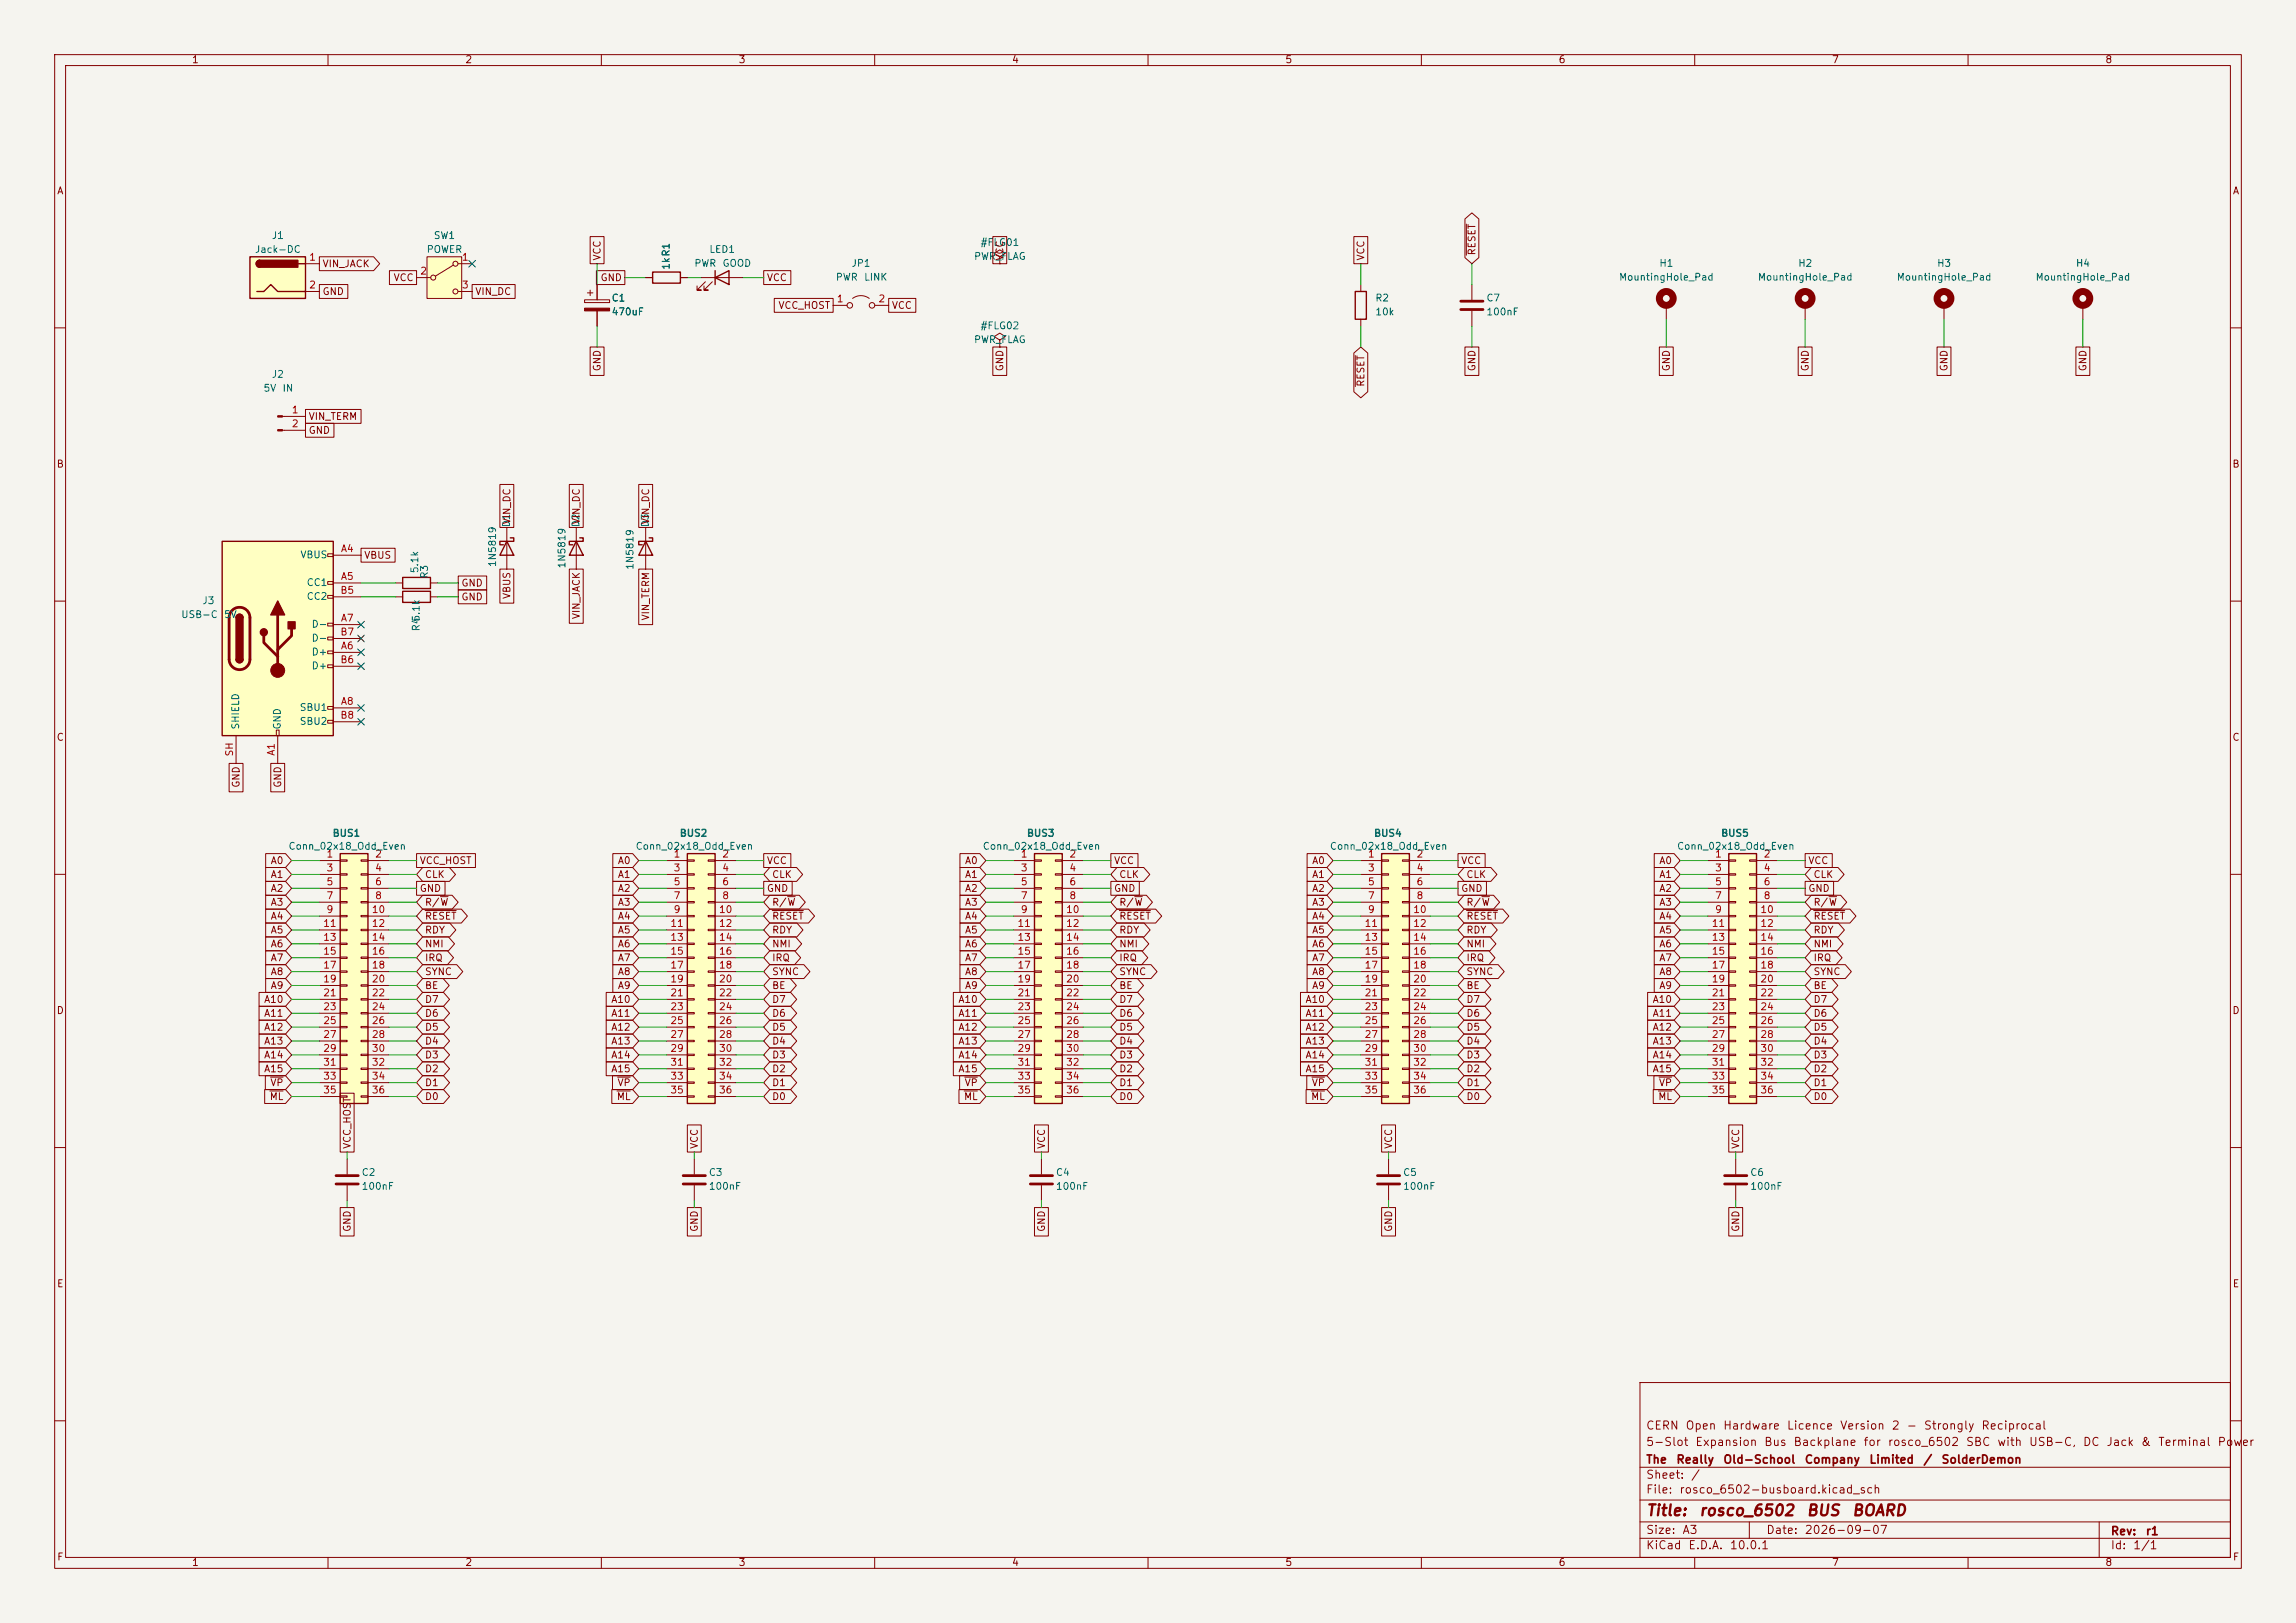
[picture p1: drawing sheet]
<svg xmlns="http://www.w3.org/2000/svg" width="420mm" height="297mm" viewBox="0 0 420 297" stroke-linecap="round" stroke-linejoin="round" font-family="sans-serif">
<defs><g id="words">
<g font-size="2" fill="#840000">
<text x="301" y="277.9">Title:</text>
<text x="310.6" y="277.9">rosco_6502</text>
<text x="330.3" y="277.9">BUS</text>
<text x="338.6" y="277.9">BOARD</text>
</g>
<g font-size="1.5" fill="#840000">
<text x="301" y="262">CERN</text>
<text x="308.2" y="262">Open</text>
<text x="315.1" y="262">Hardware</text>
<text x="326.7" y="262">Licence</text>
<text x="336.5" y="262">Version</text>
<text x="345.9" y="262">2</text>
<text x="348.6" y="262">-</text>
<text x="351.8" y="262">Strongly</text>
<text x="362.3" y="262">Reciprocal</text>
<text x="301" y="268.2">The</text>
<text x="301" y="265">5-Slot</text>
<text x="306.5" y="268.2">Really</text>
<text x="310" y="265">Expansion</text>
<text x="315.1" y="268.2">Old-School</text>
<text x="322.6" y="265">Bus</text>
<text x="328" y="265">Backplane</text>
<text x="330" y="268.2">Company</text>
<text x="340.8" y="265">for</text>
<text x="341.8" y="268.2">Limited</text>
<text x="345.2" y="265">rosco_6502</text>
<text x="351.7" y="268.2">/</text>
<text x="355" y="268.2">SolderDemon</text>
<text x="359.5" y="265">SBC</text>
<text x="365.2" y="265">with</text>
<text x="371" y="265">USB-C,</text>
<text x="380.9" y="265">DC</text>
<text x="385.2" y="265">Jack</text>
<text x="391.5" y="265">&amp;</text>
<text x="394.7" y="265">Terminal</text>
<text x="405.5" y="265">Power</text>
<text x="301" y="273.7">File:</text>
<text x="301" y="271">Sheet:</text>
<text x="307.1" y="273.7">rosco_6502-busboard.kicad_sch</text>
<text x="309.2" y="271">/</text>
<text x="301" y="281.1">Size:</text>
<text x="307.6" y="281.1">A3</text>
<text x="323" y="281.1">Date:</text>
<text x="330" y="281.1">2026-09-07</text>
<text x="386" y="281.3">Rev:</text>
<text x="392.4" y="281.3">r1</text>
<text x="301" y="283.9">KiCad</text>
<text x="308.7" y="283.9">E.D.A.</text>
<text x="316.3" y="283.9">10.0.1</text>
<text x="386" y="283.9">Id:</text>
<text x="390.1" y="283.9">1/1</text>
</g>
<g font-size="1.3" fill="#840000">
<text x="35" y="11.9">1</text>
<text x="85" y="11.9">2</text>
<text x="135" y="11.9">3</text>
<text x="185" y="11.9">4</text>
<text x="235" y="11.9">5</text>
<text x="285" y="11.9">6</text>
<text x="335" y="11.9">7</text>
<text x="385" y="11.9">8</text>
<text x="10.3" y="35.9">A</text>
<text x="408.3" y="35.9">A</text>
<text x="110.2" y="47.8" transform="rotate(-90 110.2 47.8)">VCC</text>
<text x="183.8" y="47.8" transform="rotate(-90 183.8 47.8)">VCC</text>
<text x="249.9" y="47.8" transform="rotate(-90 249.9 47.8)">VCC</text>
<text x="270.2" y="46.8" transform="rotate(-90 270.2 46.8)">RESET</text>
<text x="58.9" y="49.2">VIN_JACK</text>
<text x="71.9" y="51.8">VCC</text>
<text x="109.7" y="51.8">GND</text>
<text x="140.2" y="51.8">VCC</text>
<text x="58.9" y="54.3">GND</text>
<text x="86.8" y="54.3">VIN_DC</text>
<text x="142.3" y="56.8">VCC_HOST</text>
<text x="163" y="56.8">VCC</text>
<text x="110.2" y="68.1" transform="rotate(-90 110.2 68.1)">GND</text>
<text x="183.8" y="68.1" transform="rotate(-90 183.8 68.1)">GND</text>
<text x="249.9" y="70.9" transform="rotate(-90 249.9 70.9)">RESET</text>
<text x="270.2" y="68.1" transform="rotate(-90 270.2 68.1)">GND</text>
<text x="305.8" y="68.1" transform="rotate(-90 305.8 68.1)">GND</text>
<text x="331.2" y="68.1" transform="rotate(-90 331.2 68.1)">GND</text>
<text x="356.6" y="68.1" transform="rotate(-90 356.6 68.1)">GND</text>
<text x="382" y="68.1" transform="rotate(-90 382 68.1)">GND</text>
<text x="56.4" y="77.2">VIN_TERM</text>
<text x="56.4" y="79.7">GND</text>
<text x="10.3" y="85.9">B</text>
<text x="408.2" y="85.9">B</text>
<text x="93.7" y="96" transform="rotate(-90 93.7 96)">VIN_DC</text>
<text x="106.4" y="96" transform="rotate(-90 106.4 96)">VIN_DC</text>
<text x="119.1" y="96" transform="rotate(-90 119.1 96)">VIN_DC</text>
<text x="66.5" y="102.6">VBUS</text>
<text x="84.3" y="107.6">GND</text>
<text x="84.3" y="110.2">GND</text>
<text x="93.7" y="109.7" transform="rotate(-90 93.7 109.7)">VBUS</text>
<text x="106.4" y="113.4" transform="rotate(-90 106.4 113.4)">VIN_JACK</text>
<text x="119.1" y="113.6" transform="rotate(-90 119.1 113.6)">VIN_TERM</text>
<text x="10.3" y="135.9">C</text>
<text x="408.2" y="135.9">C</text>
<text x="44.1" y="144.3" transform="rotate(-90 44.1 144.3)">GND</text>
<text x="51.8" y="144.3" transform="rotate(-90 51.8 144.3)">GND</text>
<text x="49.4" y="158.4">A0</text>
<text x="49.4" y="161">A1</text>
<text x="76.7" y="158.4">VCC_HOST</text>
<text x="77.6" y="161">CLK</text>
<text x="112.9" y="158.4">A0</text>
<text x="112.9" y="161">A1</text>
<text x="140.2" y="158.4">VCC</text>
<text x="141.1" y="161">CLK</text>
<text x="176.4" y="158.4">A0</text>
<text x="176.4" y="161">A1</text>
<text x="203.7" y="158.4">VCC</text>
<text x="204.6" y="161">CLK</text>
<text x="239.9" y="158.4">A0</text>
<text x="239.9" y="161">A1</text>
<text x="267.2" y="158.4">VCC</text>
<text x="268.1" y="161">CLK</text>
<text x="303.4" y="158.4">A0</text>
<text x="303.4" y="161">A1</text>
<text x="330.7" y="158.4">VCC</text>
<text x="331.6" y="161">CLK</text>
<text x="49.4" y="163.5">A2</text>
<text x="49.4" y="166.1">A3</text>
<text x="76.7" y="163.5">GND</text>
<text x="77.6" y="166.1">R/W</text>
<text x="112.9" y="166.1">A3</text>
<text x="112.9" y="163.5">A2</text>
<text x="140.2" y="163.5">GND</text>
<text x="141.1" y="166.1">R/W</text>
<text x="176.4" y="166.1">A3</text>
<text x="176.4" y="163.5">A2</text>
<text x="203.7" y="163.5">GND</text>
<text x="204.6" y="166.1">R/W</text>
<text x="239.9" y="166.1">A3</text>
<text x="239.9" y="163.5">A2</text>
<text x="267.2" y="163.5">GND</text>
<text x="268.1" y="166.1">R/W</text>
<text x="303.4" y="166.1">A3</text>
<text x="303.4" y="163.5">A2</text>
<text x="330.7" y="163.5">GND</text>
<text x="331.6" y="166.1">R/W</text>
<text x="49.4" y="173.7">A6</text>
<text x="49.4" y="171.1">A5</text>
<text x="49.4" y="168.6">A4</text>
<text x="77.6" y="173.7">NMI</text>
<text x="77.6" y="171.1">RDY</text>
<text x="77.6" y="168.6">RESET</text>
<text x="112.9" y="168.6">A4</text>
<text x="112.9" y="171.1">A5</text>
<text x="112.9" y="173.7">A6</text>
<text x="141.1" y="173.7">NMI</text>
<text x="141.1" y="171.1">RDY</text>
<text x="141.1" y="168.6">RESET</text>
<text x="176.4" y="173.7">A6</text>
<text x="176.4" y="171.1">A5</text>
<text x="176.4" y="168.6">A4</text>
<text x="204.6" y="173.7">NMI</text>
<text x="204.6" y="168.6">RESET</text>
<text x="204.6" y="171.1">RDY</text>
<text x="239.9" y="171.1">A5</text>
<text x="239.9" y="168.6">A4</text>
<text x="239.9" y="173.7">A6</text>
<text x="268.1" y="171.1">RDY</text>
<text x="268.1" y="168.6">RESET</text>
<text x="268.1" y="173.7">NMI</text>
<text x="303.4" y="173.7">A6</text>
<text x="303.4" y="171.1">A5</text>
<text x="303.4" y="168.6">A4</text>
<text x="331.6" y="171.1">RDY</text>
<text x="331.6" y="168.6">RESET</text>
<text x="331.6" y="173.7">NMI</text>
<text x="49.4" y="178.8">A8</text>
<text x="49.4" y="176.2">A7</text>
<text x="77.6" y="176.2">IRQ</text>
<text x="77.6" y="178.8">SYNC</text>
<text x="112.9" y="178.8">A8</text>
<text x="112.9" y="176.2">A7</text>
<text x="141.1" y="178.8">SYNC</text>
<text x="141.1" y="176.2">IRQ</text>
<text x="176.4" y="176.2">A7</text>
<text x="176.4" y="178.8">A8</text>
<text x="204.6" y="176.2">IRQ</text>
<text x="204.6" y="178.8">SYNC</text>
<text x="239.9" y="178.8">A8</text>
<text x="239.9" y="176.2">A7</text>
<text x="268.1" y="178.8">SYNC</text>
<text x="268.1" y="176.2">IRQ</text>
<text x="303.4" y="178.8">A8</text>
<text x="303.4" y="176.2">A7</text>
<text x="331.6" y="178.8">SYNC</text>
<text x="331.6" y="176.2">IRQ</text>
<text x="10.3" y="185.9">D</text>
<text x="48.2" y="183.8">A10</text>
<text x="49.4" y="181.3">A9</text>
<text x="77.6" y="183.8">D7</text>
<text x="77.6" y="181.3">BE</text>
<text x="111.7" y="183.8">A10</text>
<text x="112.9" y="181.3">A9</text>
<text x="141.1" y="181.3">BE</text>
<text x="141.1" y="183.8">D7</text>
<text x="175.2" y="183.8">A10</text>
<text x="176.4" y="181.3">A9</text>
<text x="204.6" y="183.8">D7</text>
<text x="204.6" y="181.3">BE</text>
<text x="238.7" y="183.8">A10</text>
<text x="239.9" y="181.3">A9</text>
<text x="268.1" y="181.3">BE</text>
<text x="268.1" y="183.8">D7</text>
<text x="302.2" y="183.8">A10</text>
<text x="303.4" y="181.3">A9</text>
<text x="331.6" y="183.8">D7</text>
<text x="331.6" y="181.3">BE</text>
<text x="408.2" y="185.9">D</text>
<text x="48.2" y="188.9">A12</text>
<text x="48.2" y="191.5">A13</text>
<text x="48.2" y="186.4">A11</text>
<text x="77.6" y="186.4">D6</text>
<text x="77.6" y="191.5">D4</text>
<text x="77.6" y="188.9">D5</text>
<text x="111.7" y="186.4">A11</text>
<text x="111.7" y="188.9">A12</text>
<text x="111.7" y="191.5">A13</text>
<text x="141.1" y="186.4">D6</text>
<text x="141.1" y="188.9">D5</text>
<text x="141.1" y="191.5">D4</text>
<text x="175.2" y="191.5">A13</text>
<text x="175.2" y="188.9">A12</text>
<text x="175.2" y="186.4">A11</text>
<text x="204.6" y="191.5">D4</text>
<text x="204.6" y="186.4">D6</text>
<text x="204.6" y="188.9">D5</text>
<text x="238.7" y="186.4">A11</text>
<text x="238.7" y="188.9">A12</text>
<text x="238.7" y="191.5">A13</text>
<text x="268.1" y="191.5">D4</text>
<text x="268.1" y="188.9">D5</text>
<text x="268.1" y="186.4">D6</text>
<text x="302.2" y="188.9">A12</text>
<text x="302.2" y="191.5">A13</text>
<text x="302.2" y="186.4">A11</text>
<text x="331.6" y="188.9">D5</text>
<text x="331.6" y="191.5">D4</text>
<text x="331.6" y="186.4">D6</text>
<text x="48.2" y="196.5">A15</text>
<text x="48.2" y="194">A14</text>
<text x="77.6" y="196.5">D2</text>
<text x="77.6" y="194">D3</text>
<text x="111.7" y="194">A14</text>
<text x="111.7" y="196.5">A15</text>
<text x="141.1" y="194">D3</text>
<text x="141.1" y="196.5">D2</text>
<text x="175.2" y="194">A14</text>
<text x="175.2" y="196.5">A15</text>
<text x="204.6" y="196.5">D2</text>
<text x="204.6" y="194">D3</text>
<text x="238.7" y="194">A14</text>
<text x="238.7" y="196.5">A15</text>
<text x="268.1" y="196.5">D2</text>
<text x="268.1" y="194">D3</text>
<text x="302.2" y="194">A14</text>
<text x="302.2" y="196.5">A15</text>
<text x="331.6" y="194">D3</text>
<text x="331.6" y="196.5">D2</text>
<text x="49.2" y="201.6">ML</text>
<text x="49.3" y="199.1">VP</text>
<text x="77.6" y="199.1">D1</text>
<text x="77.6" y="201.6">D0</text>
<text x="112.7" y="201.6">ML</text>
<text x="112.8" y="199.1">VP</text>
<text x="141.1" y="201.6">D0</text>
<text x="141.1" y="199.1">D1</text>
<text x="176.2" y="201.6">ML</text>
<text x="176.3" y="199.1">VP</text>
<text x="204.6" y="201.6">D0</text>
<text x="204.6" y="199.1">D1</text>
<text x="239.7" y="201.6">ML</text>
<text x="239.8" y="199.1">VP</text>
<text x="268.1" y="201.6">D0</text>
<text x="268.1" y="199.1">D1</text>
<text x="303.2" y="201.6">ML</text>
<text x="303.3" y="199.1">VP</text>
<text x="331.6" y="199.1">D1</text>
<text x="331.6" y="201.6">D0</text>
<text x="64.5" y="210.3" transform="rotate(-90 64.5 210.3)">VCC_HOST</text>
<text x="128" y="210.3" transform="rotate(-90 128 210.3)">VCC</text>
<text x="191.5" y="210.3" transform="rotate(-90 191.5 210.3)">VCC</text>
<text x="255" y="210.3" transform="rotate(-90 255 210.3)">VCC</text>
<text x="318.5" y="210.3" transform="rotate(-90 318.5 210.3)">VCC</text>
<text x="64.5" y="225.5" transform="rotate(-90 64.5 225.5)">GND</text>
<text x="128" y="225.5" transform="rotate(-90 128 225.5)">GND</text>
<text x="191.5" y="225.5" transform="rotate(-90 191.5 225.5)">GND</text>
<text x="255" y="225.5" transform="rotate(-90 255 225.5)">GND</text>
<text x="318.5" y="225.5" transform="rotate(-90 318.5 225.5)">GND</text>
<text x="10.3" y="235.9">E</text>
<text x="408.3" y="235.9">E</text>
<text x="10.3" y="285.9">F</text>
<text x="35" y="286.9">1</text>
<text x="85" y="286.9">2</text>
<text x="135" y="286.9">3</text>
<text x="185" y="286.9">4</text>
<text x="235" y="286.9">5</text>
<text x="285" y="286.9">6</text>
<text x="335" y="286.9">7</text>
<text x="385" y="286.9">8</text>
<text x="408.3" y="285.9">F</text>
</g>
<g font-size="1.3" fill="#006464">
<text x="46.5" y="46.6">Jack-DC</text>
<text x="49.6" y="44">J1</text>
<text x="77.9" y="46.6">POWER</text>
<text x="79.2" y="44">SW1</text>
<text x="129.7" y="46.6">LED1</text>
<text x="178.1" y="47.9">PWR_FLAG</text>
<text x="179.2" y="45.3">#FLG01</text>
<text x="122.8" y="49.5" transform="rotate(-90 122.8 49.5)">1kR1</text>
<text x="126.9" y="49.1">PWR</text>
<text x="132.1" y="49.1">GOOD</text>
<text x="152.8" y="51.7">PWR</text>
<text x="155.7" y="49.1">JP1</text>
<text x="157.9" y="51.7">LINK</text>
<text x="296.1" y="51.7">MountingHole_Pad</text>
<text x="303.4" y="49.1">H1</text>
<text x="321.5" y="51.7">MountingHole_Pad</text>
<text x="328.8" y="49.1">H2</text>
<text x="346.9" y="51.7">MountingHole_Pad</text>
<text x="354.2" y="49.1">H3</text>
<text x="372.3" y="51.7">MountingHole_Pad</text>
<text x="379.6" y="49.1">H4</text>
<text x="111.8" y="55.5">C1</text>
<text x="111.8" y="58">470uF</text>
<text x="251.5" y="55.5">R2</text>
<text x="251.5" y="58">10k</text>
<text x="271.8" y="55.5">C7</text>
<text x="271.8" y="58">100nF</text>
<text x="178.1" y="63.1">PWR_FLAG</text>
<text x="179.2" y="60.6">#FLG02</text>
<text x="48.1" y="72">5V</text>
<text x="49.6" y="69.4">J2</text>
<text x="51.6" y="72">IN</text>
<text x="93.6" y="96.6" transform="rotate(-90 93.6 96.6)">D1</text>
<text x="106.3" y="96.6" transform="rotate(-90 106.3 96.6)">D2</text>
<text x="119" y="96.6" transform="rotate(-90 119 96.6)">D3</text>
<text x="54.8" y="102.5">VBUS</text>
<text x="56" y="107.5">CC1</text>
<text x="76.8" y="105" transform="rotate(-90 76.8 105)">5.1k</text>
<text x="78.6" y="106" transform="rotate(-90 78.6 106)">R3</text>
<text x="91" y="103.9" transform="rotate(-90 91 103.9)">1N5819</text>
<text x="103.7" y="104.1" transform="rotate(-90 103.7 104.1)">1N5819</text>
<text x="116.2" y="104.4" transform="rotate(-90 116.2 104.4)">1N5819</text>
<text x="33" y="113.4">USB-C</text>
<text x="36.9" y="110.9">J3</text>
<text x="40.9" y="113.4">5V</text>
<text x="56" y="110.1">CC2</text>
<text x="77.1" y="113.9" transform="rotate(-90 77.1 113.9)">5.1k</text>
<text x="56.9" y="115.2">D-</text>
<text x="56.9" y="117.7">D-</text>
<text x="77.1" y="115.6" transform="rotate(-90 77.1 115.6)">R4</text>
<text x="56.9" y="120.2">D+</text>
<text x="56.9" y="122.8">D+</text>
<text x="54.7" y="130.4">SBU1</text>
<text x="44" y="133.6" transform="rotate(-90 44 133.6)">SHIELD</text>
<text x="51.7" y="133.6" transform="rotate(-90 51.7 133.6)">GND</text>
<text x="54.7" y="132.9">SBU2</text>
<text x="52.7" y="155.8">Conn_02x18_Odd_Even</text>
<text x="60.7" y="153.4">BUS1</text>
<text x="116.2" y="155.8">Conn_02x18_Odd_Even</text>
<text x="124.2" y="153.4">BUS2</text>
<text x="179.7" y="155.8">Conn_02x18_Odd_Even</text>
<text x="187.7" y="153.4">BUS3</text>
<text x="243.2" y="155.8">Conn_02x18_Odd_Even</text>
<text x="251.2" y="153.4">BUS4</text>
<text x="306.7" y="155.8">Conn_02x18_Odd_Even</text>
<text x="314.7" y="153.4">BUS5</text>
<text x="66" y="215.5">C2</text>
<text x="129.5" y="215.5">C3</text>
<text x="193" y="215.5">C4</text>
<text x="256.5" y="215.5">C5</text>
<text x="320" y="215.5">C6</text>
<text x="66" y="218">100nF</text>
<text x="129.5" y="218">100nF</text>
<text x="193" y="218">100nF</text>
<text x="256.5" y="218">100nF</text>
<text x="320" y="218">100nF</text>
</g>
<g font-size="1.3" fill="#a90000">
<text x="56.4" y="48">1</text>
<text x="56.4" y="53.1">2</text>
<text x="76.8" y="50.5">2</text>
<text x="84.4" y="48">1</text>
<text x="84.4" y="53.1">3</text>
<text x="153" y="55.6">1</text>
<text x="160.6" y="55.6">2</text>
<text x="53.3" y="75.9">1</text>
<text x="53.3" y="78.5">2</text>
<text x="62.2" y="101.3">A4</text>
<text x="62.2" y="106.4">A5</text>
<text x="62.2" y="109">B5</text>
<text x="62.2" y="116.6">B7</text>
<text x="62.2" y="119.1">A6</text>
<text x="62.2" y="114">A7</text>
<text x="62.2" y="121.7">B6</text>
<text x="62.2" y="131.8">B8</text>
<text x="62.2" y="129.3">A8</text>
<text x="42.9" y="138.5" transform="rotate(-90 42.9 138.5)">SH</text>
<text x="50.5" y="138.4" transform="rotate(-90 50.5 138.4)">A1</text>
<text x="59.6" y="157.2">1</text>
<text x="59.6" y="159.8">3</text>
<text x="68.5" y="157.2">2</text>
<text x="68.5" y="159.8">4</text>
<text x="123.1" y="157.2">1</text>
<text x="123.1" y="159.8">3</text>
<text x="132" y="157.2">2</text>
<text x="132" y="159.8">4</text>
<text x="186.6" y="157.2">1</text>
<text x="186.6" y="159.8">3</text>
<text x="195.5" y="157.2">2</text>
<text x="195.5" y="159.8">4</text>
<text x="250.1" y="157.2">1</text>
<text x="250.1" y="159.8">3</text>
<text x="259" y="157.2">2</text>
<text x="259" y="159.8">4</text>
<text x="313.6" y="157.2">1</text>
<text x="313.6" y="159.8">3</text>
<text x="322.5" y="157.2">2</text>
<text x="322.5" y="159.8">4</text>
<text x="59.6" y="162.3">5</text>
<text x="59.6" y="164.8">7</text>
<text x="59.6" y="167.4">9</text>
<text x="67.9" y="167.4">10</text>
<text x="68.5" y="162.3">6</text>
<text x="68.5" y="164.8">8</text>
<text x="123.1" y="162.3">5</text>
<text x="123.1" y="164.8">7</text>
<text x="123.1" y="167.4">9</text>
<text x="131.4" y="167.4">10</text>
<text x="132" y="162.3">6</text>
<text x="132" y="164.8">8</text>
<text x="186.6" y="162.3">5</text>
<text x="186.6" y="164.8">7</text>
<text x="186.6" y="167.4">9</text>
<text x="194.9" y="167.4">10</text>
<text x="195.5" y="162.3">6</text>
<text x="195.5" y="164.8">8</text>
<text x="250.1" y="162.3">5</text>
<text x="250.1" y="164.8">7</text>
<text x="250.1" y="167.4">9</text>
<text x="258.4" y="167.4">10</text>
<text x="259" y="162.3">6</text>
<text x="259" y="164.8">8</text>
<text x="313.6" y="162.3">5</text>
<text x="313.6" y="164.8">7</text>
<text x="313.6" y="167.4">9</text>
<text x="321.9" y="167.4">10</text>
<text x="322.5" y="162.3">6</text>
<text x="322.5" y="164.8">8</text>
<text x="59" y="169.9">11</text>
<text x="59" y="172.5">13</text>
<text x="67.9" y="169.9">12</text>
<text x="67.9" y="172.5">14</text>
<text x="122.5" y="169.9">11</text>
<text x="122.5" y="172.5">13</text>
<text x="131.4" y="169.9">12</text>
<text x="131.4" y="172.5">14</text>
<text x="186" y="169.9">11</text>
<text x="186" y="172.5">13</text>
<text x="194.9" y="169.9">12</text>
<text x="194.9" y="172.5">14</text>
<text x="249.5" y="169.9">11</text>
<text x="249.5" y="172.5">13</text>
<text x="258.4" y="169.9">12</text>
<text x="258.4" y="172.5">14</text>
<text x="313" y="169.9">11</text>
<text x="313" y="172.5">13</text>
<text x="321.9" y="169.9">12</text>
<text x="321.9" y="172.5">14</text>
<text x="59" y="175">15</text>
<text x="59" y="177.5">17</text>
<text x="67.9" y="175">16</text>
<text x="67.9" y="177.5">18</text>
<text x="122.5" y="175">15</text>
<text x="122.5" y="177.5">17</text>
<text x="131.4" y="175">16</text>
<text x="131.4" y="177.5">18</text>
<text x="186" y="175">15</text>
<text x="186" y="177.5">17</text>
<text x="194.9" y="175">16</text>
<text x="194.9" y="177.5">18</text>
<text x="249.5" y="175">15</text>
<text x="249.5" y="177.5">17</text>
<text x="258.4" y="175">16</text>
<text x="258.4" y="177.5">18</text>
<text x="313" y="175">15</text>
<text x="313" y="177.5">17</text>
<text x="321.9" y="175">16</text>
<text x="321.9" y="177.5">18</text>
<text x="59" y="180.1">19</text>
<text x="59" y="182.6">21</text>
<text x="59" y="185.2">23</text>
<text x="67.9" y="180.1">20</text>
<text x="67.9" y="182.6">22</text>
<text x="67.9" y="185.2">24</text>
<text x="122.5" y="180.1">19</text>
<text x="122.5" y="182.6">21</text>
<text x="122.5" y="185.2">23</text>
<text x="131.4" y="180.1">20</text>
<text x="131.4" y="182.6">22</text>
<text x="131.4" y="185.2">24</text>
<text x="186" y="180.1">19</text>
<text x="186" y="182.6">21</text>
<text x="186" y="185.2">23</text>
<text x="194.9" y="180.1">20</text>
<text x="194.9" y="182.6">22</text>
<text x="194.9" y="185.2">24</text>
<text x="249.5" y="180.1">19</text>
<text x="249.5" y="182.6">21</text>
<text x="249.5" y="185.2">23</text>
<text x="258.4" y="180.1">20</text>
<text x="258.4" y="182.6">22</text>
<text x="258.4" y="185.2">24</text>
<text x="313" y="180.1">19</text>
<text x="313" y="182.6">21</text>
<text x="313" y="185.2">23</text>
<text x="321.9" y="180.1">20</text>
<text x="321.9" y="182.6">22</text>
<text x="321.9" y="185.2">24</text>
<text x="59" y="187.7">25</text>
<text x="59" y="190.2">27</text>
<text x="67.9" y="187.7">26</text>
<text x="67.9" y="190.2">28</text>
<text x="122.5" y="187.7">25</text>
<text x="122.5" y="190.2">27</text>
<text x="131.4" y="187.7">26</text>
<text x="131.4" y="190.2">28</text>
<text x="186" y="187.7">25</text>
<text x="186" y="190.2">27</text>
<text x="194.9" y="187.7">26</text>
<text x="194.9" y="190.2">28</text>
<text x="249.5" y="187.7">25</text>
<text x="249.5" y="190.2">27</text>
<text x="258.4" y="187.7">26</text>
<text x="258.4" y="190.2">28</text>
<text x="313" y="187.7">25</text>
<text x="313" y="190.2">27</text>
<text x="321.9" y="187.7">26</text>
<text x="321.9" y="190.2">28</text>
<text x="59" y="192.8">29</text>
<text x="59" y="195.3">31</text>
<text x="59" y="197.9">33</text>
<text x="67.9" y="192.8">30</text>
<text x="67.9" y="195.3">32</text>
<text x="67.9" y="197.9">34</text>
<text x="122.5" y="192.8">29</text>
<text x="122.5" y="195.3">31</text>
<text x="122.5" y="197.9">33</text>
<text x="131.4" y="192.8">30</text>
<text x="131.4" y="195.3">32</text>
<text x="131.4" y="197.9">34</text>
<text x="186" y="192.8">29</text>
<text x="186" y="195.3">31</text>
<text x="186" y="197.9">33</text>
<text x="194.9" y="192.8">30</text>
<text x="194.9" y="195.3">32</text>
<text x="194.9" y="197.9">34</text>
<text x="249.5" y="192.8">29</text>
<text x="249.5" y="195.3">31</text>
<text x="249.5" y="197.9">33</text>
<text x="258.4" y="192.8">30</text>
<text x="258.4" y="195.3">32</text>
<text x="258.4" y="197.9">34</text>
<text x="313" y="192.8">29</text>
<text x="313" y="195.3">31</text>
<text x="313" y="197.9">33</text>
<text x="321.9" y="192.8">30</text>
<text x="321.9" y="195.3">32</text>
<text x="321.9" y="197.9">34</text>
<text x="59" y="200.4">35</text>
<text x="67.9" y="200.4">36</text>
<text x="122.5" y="200.4">35</text>
<text x="131.4" y="200.4">36</text>
<text x="186" y="200.4">35</text>
<text x="194.9" y="200.4">36</text>
<text x="249.5" y="200.4">35</text>
<text x="258.4" y="200.4">36</text>
<text x="313" y="200.4">35</text>
<text x="321.9" y="200.4">36</text>
</g>
</g></defs>
<path d="M0 0h420v297h-420z" fill="#f5f4ef" stroke="#f5f4ef" stroke-width=".18"/>
<g fill="none" stroke="#840000" stroke-width=".18">
<path d="M10 10h400v277h-400zM12 12h396v273h-396zM60 10v2M110 10v2M160 10v2M210 10v2M260 10v2M310 10v2M360 10v2M128.3 50.8h7.6M129 51.6l-1.5 1.5h.8h-.8v-.8M130.3 51.6l-1.5 1.5h.7h-.7v-.8"/>
<path d="M10 60h2M408 60h2M10 110h2M408 110h2M10 160h2M408 160h2M10 210h2M408 210h2M300 253h108v32h-108zM10 260h2M300 278.5h108M300 274.5h108"/>
<path d="M300 268.5h108M320 278.5v3M384 278.5v6.5M408 260h2M60 285v2M110 285v2M160 285v2M210 285v2M260 285v2M300 281.5h108M310 285v2M360 285v2"/>
</g>
<path d="M130.8 50.8l2.5-1.3v2.6zM130.8 49.5v2.6" fill="none" stroke="#840000" stroke-width=".25"/>
<path d="M316.2 156.2h5.1v45.7h-5.1z" fill="#ffffc2"/>
<path d="M316.2 156.2h5.1v45.7h-5.1z" fill="none" stroke="#840000" stroke-width=".25"/>
<g fill="none" stroke="#840000" stroke-width=".18">
<path d="M269.2 52.1v2.8M269.2 56.9v2.8M304.8 55.9v2.5M51.7 76.2h4.2M51.7 78.7h4.2M312.4 157.5h3.8M316.2 157.4h1.3v.2h-1.3zM316.2 159.9h1.3v.2h-1.3zM320 157.4h1.3v.2h-1.3zM320 159.9h1.3v.2h-1.3zM321.3 157.5h3.8M312.4 160h3.8"/>
<path d="M312.4 162.6h3.8M312.4 165.1h3.8M312.4 167.6h3.8M312.4 170.2h3.8M312.4 172.7h3.8M312.4 175.3h3.8M312.4 177.8h3.8M316.2 162.4h1.3v.3h-1.3zM316.2 165h1.3v.2h-1.3zM316.2 167.5h1.3v.3h-1.3zM316.2 170.1h1.3v.2h-1.3zM316.2 172.6h1.3v.2h-1.3z"/>
<path d="M316.2 175.1h1.3v.3h-1.3zM316.2 177.7h1.3v.2h-1.3zM320 162.4h1.3v.3h-1.3zM320 165h1.3v.2h-1.3zM320 167.5h1.3v.3h-1.3zM320 170.1h1.3v.2h-1.3zM320 172.6h1.3v.2h-1.3zM320 175.1h1.3v.3h-1.3zM320 177.7h1.3v.2h-1.3zM321.3 160h3.8M321.3 162.6h3.8M321.3 165.1h3.8"/>
<path d="M321.3 167.6h3.8M321.3 170.2h3.8M321.3 172.7h3.8M321.3 175.3h3.8M321.3 177.8h3.8M312.4 180.3h3.8M312.4 182.9h3.8M312.4 185.4h3.8M312.4 188h3.8M312.4 190.5h3.8M312.4 193h3.8M312.4 195.6h3.8"/>
<path d="M312.4 198.1h3.8M316.2 180.2h1.3v.3h-1.3zM316.2 182.8h1.3v.2h-1.3zM316.2 185.3h1.3v.2h-1.3zM316.2 187.8h1.3v.3h-1.3zM316.2 190.4h1.3v.2h-1.3zM316.2 192.9h1.3v.3h-1.3zM316.2 195.5h1.3v.2h-1.3zM316.2 198h1.3v.2h-1.3zM320 180.2h1.3v.3h-1.3zM320 182.8h1.3v.2h-1.3zM320 185.3h1.3v.2h-1.3z"/>
<path d="M320 187.8h1.3v.3h-1.3zM320 190.4h1.3v.2h-1.3zM320 192.9h1.3v.3h-1.3zM320 195.5h1.3v.2h-1.3zM320 198h1.3v.2h-1.3zM321.3 180.3h3.8M321.3 182.9h3.8M321.3 185.4h3.8M321.3 188h3.8M321.3 190.5h3.8M321.3 193h3.8M321.3 195.6h3.8"/>
<path d="M321.3 198.1h3.8M312.4 200.7h3.8M316.2 200.5h1.3v.3h-1.3zM320 200.5h1.3v.3h-1.3zM321.3 200.7h3.8"/>
</g>
<path d="M267.2 55.1h4.1M267.2 56.6h4.1" fill="none" stroke="#840000" stroke-width=".51"/>
<circle cx="304.8" cy="54.6" r="1.27" fill="none" stroke="#840000" stroke-width="1.3"/>
<g fill="#840000" stroke="#840000" stroke-width=".18">
<path d="M50.8 76.1h.9v.2h-.9z"/>
<path d="M50.8 78.6h.9v.3h-.9z"/>
</g>
<path d="M45.7 47h10.2v7.6h-10.2z" fill="#ffffc2"/>
<path d="M45.7 47h10.2v7.6h-10.2zM47 53.3h1.3l1.2-1.2 1.3 1.2h5.1M47.5 47.6a.64 .64 0 0 0-.6 .7 .64 .64 0 0 0 .6 .6M54.6 48.3h1.3" fill="none" stroke="#840000" stroke-width=".25"/>
<g fill="#840000" stroke="#840000" stroke-width=".25">
<path d="M47 47.8l.5-.2v1.3a.63 .63 0 0 1-.6-.4 .63 .63 0 0 1 .1-.7z"/>
<path d="M47.5 47.6h7v1.3h-7z"/>
</g>
<path d="M55.9 48.3h2.5M55.9 53.3h2.5" fill="none" stroke="#840000" stroke-width=".18"/>
<path d="M62.2 156.2h5.1v45.7h-5.1z" fill="#ffffc2"/>
<path d="M92.7 99.1l1.3 2.5h-2.6zM93.3 98.4h.7v.7h-2.6v.6h.7M105.4 99.1l1.3 2.5h-2.6zM106 98.4h.7v.7h-2.6v.6h.7M118.1 99.1l1.3 2.5h-2.6zM118.7 98.4h.7v.7h-2.6v.6h.7M73.7 105.7h5v2h-5zM73.7 108.2h5v2h-5zM62.2 156.2h5.1v45.7h-5.1z" fill="none" stroke="#840000" stroke-width=".25"/>
<g fill="none" stroke="#840000" stroke-width=".18">
<path d="M182.9 47l1-.6-1-.7-1 .7 1 .6v1.3M182.9 48.3h.1M330.2 55.9v2.5M355.6 55.9v2.5M381 55.9v2.5M92.7 96.5v7.6M105.4 96.5v7.6M118.1 96.5v7.6M72.4 106.7h1.3M72.4 109.2h1.3M78.7 106.7h1.3M78.7 109.2h1.3"/>
<path d="M58.4 157.5h3.8M62.2 157.4h1.3v.2h-1.3zM62.2 159.9h1.3v.2h-1.3zM66 157.4h1.3v.2h-1.3zM66 159.9h1.3v.2h-1.3zM67.3 157.5h3.8M58.4 160h3.8M58.4 162.6h3.8M58.4 165.1h3.8M58.4 167.6h3.8M58.4 170.2h3.8M58.4 172.7h3.8"/>
<path d="M58.4 175.3h3.8M58.4 177.8h3.8M62.2 162.4h1.3v.3h-1.3zM62.2 165h1.3v.2h-1.3zM62.2 167.5h1.3v.3h-1.3zM62.2 170.1h1.3v.2h-1.3zM62.2 172.6h1.3v.2h-1.3zM62.2 175.1h1.3v.3h-1.3zM62.2 177.7h1.3v.2h-1.3zM66 162.4h1.3v.3h-1.3zM66 165h1.3v.2h-1.3zM66 167.5h1.3v.3h-1.3z"/>
<path d="M66 170.1h1.3v.2h-1.3zM66 172.6h1.3v.2h-1.3zM66 175.1h1.3v.3h-1.3zM66 177.7h1.3v.2h-1.3zM67.3 160h3.8M67.3 162.6h3.8M67.3 165.1h3.8M67.3 167.6h3.8M67.3 170.2h3.8M67.3 172.7h3.8M67.3 175.3h3.8M67.3 177.8h3.8"/>
<path d="M58.4 180.3h3.8M58.4 182.9h3.8M58.4 185.4h3.8M58.4 188h3.8M58.4 190.5h3.8M58.4 193h3.8M58.4 195.6h3.8M58.4 198.1h3.8M62.2 180.2h1.3v.3h-1.3zM62.2 182.8h1.3v.2h-1.3zM62.2 185.3h1.3v.2h-1.3zM62.2 187.8h1.3v.3h-1.3z"/>
<path d="M62.2 190.4h1.3v.2h-1.3zM62.2 192.9h1.3v.3h-1.3zM62.2 195.5h1.3v.2h-1.3zM62.2 198h1.3v.2h-1.3zM66 180.2h1.3v.3h-1.3zM66 182.8h1.3v.2h-1.3zM66 185.3h1.3v.2h-1.3zM66 187.8h1.3v.3h-1.3zM66 190.4h1.3v.2h-1.3zM66 192.9h1.3v.3h-1.3zM66 195.5h1.3v.2h-1.3zM66 198h1.3v.2h-1.3z"/>
<path d="M67.3 180.3h3.8M67.3 182.9h3.8M67.3 185.4h3.8M67.3 188h3.8M67.3 190.5h3.8M67.3 193h3.8M67.3 195.6h3.8M67.3 198.1h3.8M58.4 200.7h3.8M62.2 200.5h1.3v.3h-1.3zM63.5 212.1v2.8M63.5 216.9v2.8"/>
<path d="M66 200.5h1.3v.3h-1.3zM67.3 200.7h3.8M127 212.1v2.8M127 216.9v2.8M190.5 212.1v2.8M190.5 216.9v2.8M254 212.1v2.8M254 216.9v2.8"/>
</g>
<g fill="none" stroke="#840000" stroke-width="1.3">
<circle cx="330.2" cy="54.6" r="1.27"/>
<circle cx="355.6" cy="54.6" r="1.27"/>
<circle cx="381" cy="54.6" r="1.27"/>
</g>
<path d="M61.5 215.1h4M61.5 216.7h4M125 215.1h4M125 216.7h4M188.5 215.1h4M188.5 216.7h4M252 215.1h4M252 216.7h4" fill="none" stroke="#840000" stroke-width=".51"/>
<path d="M40.6 99.1h20.4v35.5h-20.4z" fill="#ffffc2"/>
<g fill="none" stroke="#840000" stroke-width=".18">
<path d="M182.9 62.2l1-.6-1-.6-1 .6 1 .6v1.3M182.9 63.5h.1M59.9 101.3h1.1v.6h-1.1zM59.9 106.4h1.1v.5h-1.1zM59.9 109h1.1v.5h-1.1zM59.9 114h1.1v.6h-1.1zM59.9 116.6h1.1v.5h-1.1zM59.9 119.1h1.1v.5h-1.1zM61 101.6h5M61 106.7h5M61 119.4h5M61 114.3h5"/>
<path d="M61 109.2h5M61 116.8h5M43.2 134.6v5.1M50.5 133.6h.6v1h-.6zM50.8 134.6v5.1M59.9 121.7h1.1v.5h-1.1zM59.9 129.3h1.1v.5h-1.1zM59.9 131.8h1.1v.5h-1.1zM61 129.5h5M61 121.9h5M61 132.1h5"/>
</g>
<path d="M40.6 99.1h20.4v35.5h-20.4zM43.2 113a.64 .64 0 0 1 .6-.6 .64 .64 0 0 1 .6 .6M43.2 120.7a.64 .64 0 0 0 .6 .6 .64 .64 0 0 0 .6-.6" fill="none" stroke="#840000" stroke-width=".25"/>
<path d="M42.5 111.7a1.9 1.9 0 0 1 2-.4 1.9 1.9 0 0 1 1.2 1.7v7.7a1.91 1.91 0 0 1-1.9 1.8 1.91 1.91 0 0 1-1.9-1.8v-7.8l.2-.7zM48.3 116.3v1.3l2.5 2.5M50.8 112.5v10.2M53.3 115.1v1.2l-2.5 2.6" fill="none" stroke="#840000" stroke-width=".51"/>
<g fill="#840000" stroke="#840000" stroke-width=".25">
<path d="M43.2 113h1.2v7.7h-1.2z"/>
<path d="M43.4 112.6a.64 .64 0 0 1 .7-.2 .64 .64 0 0 1 .3 .6h-1.2z"/>
<path d="M43.2 120.7h1.2a.64 .64 0 0 1-.6 .6 .64 .64 0 0 1-.6-.6z"/>
<path d="M50.8 110l1.3 2.5h-2.6z"/>
<path d="M52.7 113.8h1.3v1.3h-1.3z"/>
<circle cx="48.3" cy="115.7" r=".63"/>
</g>
<circle cx="50.8" cy="122.7" r="1.27" fill="#840000" stroke="#840000" stroke-width=".18"/>
<path d="M78.1 47h6.4v7.6h-6.4z" fill="#ffffc2"/>
<g fill="none" stroke="#840000" stroke-width=".18">
<path d="M76.2 50.8h2.5M78.1 47h6.4v7.6h-6.4zM82.9 48.5l-3.3 2M83.8 48.3h2.6M83.8 53.3h2.6M106.9 54.9h4.6v.5h-4.6zM107.4 53.6h1.1M107.9 53.1v1M109.2 52.1v2.8M109.2 56.9v2.8M152.4 55.9h2.5M156 54.6a2.54 2.54 0 0 1 3 0"/>
<path d="M160 55.9h2.6M248.9 52.1v1.2M248.9 58.4v1.3"/>
<circle cx="79.2" cy="50.8" r=".46"/>
<circle cx="83.3" cy="48.3" r=".46"/>
<circle cx="83.3" cy="53.3" r=".46"/>
<circle cx="155.4" cy="55.9" r=".51"/>
<circle cx="159.5" cy="55.9" r=".51"/>
</g>
<path d="M247.9 53.3h2v5.1h-2z" fill="none" stroke="#840000" stroke-width=".25"/>
<path d="M106.9 56.4h4.6v.5h-4.6z" fill="#840000" stroke="#840000" stroke-width=".18"/>
<path d="M252.7 156.2h5.1v45.7h-5.1z" fill="#ffffc2"/>
<path d="M252.7 156.2h5.1v45.7h-5.1z" fill="none" stroke="#840000" stroke-width=".25"/>
<g fill="none" stroke="#840000" stroke-width=".18">
<path d="M248.9 157.5h3.8M252.7 157.4h1.3v.2h-1.3zM252.7 159.9h1.3v.2h-1.3zM256.5 157.4h1.3v.2h-1.3zM256.5 159.9h1.3v.2h-1.3zM257.8 157.5h3.8M248.9 160h3.8M248.9 162.6h3.8M248.9 165.1h3.8M248.9 167.6h3.8M248.9 170.2h3.8M248.9 172.7h3.8"/>
<path d="M248.9 175.3h3.8M248.9 177.8h3.8M252.7 162.4h1.3v.3h-1.3zM252.7 165h1.3v.2h-1.3zM252.7 167.5h1.3v.3h-1.3zM252.7 170.1h1.3v.2h-1.3zM252.7 172.6h1.3v.2h-1.3zM252.7 175.1h1.3v.3h-1.3zM252.7 177.7h1.3v.2h-1.3zM256.5 162.4h1.3v.3h-1.3zM256.5 165h1.3v.2h-1.3zM256.5 167.5h1.3v.3h-1.3z"/>
<path d="M256.5 170.1h1.3v.2h-1.3zM256.5 172.6h1.3v.2h-1.3zM256.5 175.1h1.3v.3h-1.3zM256.5 177.7h1.3v.2h-1.3zM257.8 160h3.8M257.8 162.6h3.8M257.8 165.1h3.8M257.8 167.6h3.8M257.8 170.2h3.8M257.8 172.7h3.8M257.8 175.3h3.8M257.8 177.8h3.8"/>
<path d="M248.9 180.3h3.8M248.9 182.9h3.8M248.9 185.4h3.8M248.9 188h3.8M248.9 190.5h3.8M248.9 193h3.8M248.9 195.6h3.8M248.9 198.1h3.8M252.7 180.2h1.3v.3h-1.3zM252.7 182.8h1.3v.2h-1.3zM252.7 185.3h1.3v.2h-1.3zM252.7 187.8h1.3v.3h-1.3z"/>
<path d="M252.7 190.4h1.3v.2h-1.3zM252.7 192.9h1.3v.3h-1.3zM252.7 195.5h1.3v.2h-1.3zM252.7 198h1.3v.2h-1.3zM256.5 180.2h1.3v.3h-1.3zM256.5 182.8h1.3v.2h-1.3zM256.5 185.3h1.3v.2h-1.3zM256.5 187.8h1.3v.3h-1.3zM256.5 190.4h1.3v.2h-1.3zM256.5 192.9h1.3v.3h-1.3zM256.5 195.5h1.3v.2h-1.3zM256.5 198h1.3v.2h-1.3z"/>
<path d="M257.8 180.3h3.8M257.8 182.9h3.8M257.8 185.4h3.8M257.8 188h3.8M257.8 190.5h3.8M257.8 193h3.8M257.8 195.6h3.8M257.8 198.1h3.8M248.9 200.7h3.8M252.7 200.5h1.3v.3h-1.3zM256.5 200.5h1.3v.3h-1.3zM257.8 200.7h3.8"/>
<path d="M317.5 212.1v2.8M317.5 216.9v2.8"/>
</g>
<path d="M315.5 215.1h4M315.5 216.7h4" fill="none" stroke="#840000" stroke-width=".51"/>
<path d="M125.7 156.2h5.1v45.7h-5.1z" fill="#ffffc2"/>
<path d="M119.4 49.8h5.1v2h-5.1zM125.7 156.2h5.1v45.7h-5.1z" fill="none" stroke="#840000" stroke-width=".25"/>
<g fill="none" stroke="#840000" stroke-width=".18">
<path d="M118.1 50.8h1.3M124.5 50.8h1.2M121.9 157.5h3.8M125.7 157.4h1.3v.2h-1.3zM125.7 159.9h1.3v.2h-1.3zM129.5 157.4h1.3v.2h-1.3zM129.5 159.9h1.3v.2h-1.3zM130.8 157.5h3.8M121.9 160h3.8M121.9 162.6h3.8M121.9 165.1h3.8M121.9 167.6h3.8"/>
<path d="M121.9 170.2h3.8M121.9 172.7h3.8M121.9 175.3h3.8M121.9 177.8h3.8M125.7 162.4h1.3v.3h-1.3zM125.7 165h1.3v.2h-1.3zM125.7 167.5h1.3v.3h-1.3zM125.7 170.1h1.3v.2h-1.3zM125.7 172.6h1.3v.2h-1.3zM125.7 175.1h1.3v.3h-1.3zM125.7 177.7h1.3v.2h-1.3zM129.5 162.4h1.3v.3h-1.3z"/>
<path d="M129.5 165h1.3v.2h-1.3zM129.5 167.5h1.3v.3h-1.3zM129.5 170.1h1.3v.2h-1.3zM129.5 172.6h1.3v.2h-1.3zM129.5 175.1h1.3v.3h-1.3zM129.5 177.7h1.3v.2h-1.3zM130.8 160h3.8M130.8 162.6h3.8M130.8 165.1h3.8M130.8 167.6h3.8M130.8 170.2h3.8M130.8 172.7h3.8"/>
<path d="M130.8 175.3h3.8M130.8 177.8h3.8M121.9 180.3h3.8M121.9 182.9h3.8M121.9 185.4h3.8M121.9 188h3.8M121.9 190.5h3.8M121.9 193h3.8M121.9 195.6h3.8M121.9 198.1h3.8M125.7 180.2h1.3v.3h-1.3zM125.7 182.8h1.3v.2h-1.3z"/>
<path d="M125.7 185.3h1.3v.2h-1.3zM125.7 187.8h1.3v.3h-1.3zM125.7 190.4h1.3v.2h-1.3zM125.7 192.9h1.3v.3h-1.3zM125.7 195.5h1.3v.2h-1.3zM125.7 198h1.3v.2h-1.3zM129.5 180.2h1.3v.3h-1.3zM129.5 182.8h1.3v.2h-1.3zM129.5 185.3h1.3v.2h-1.3zM129.5 187.8h1.3v.3h-1.3zM129.5 190.4h1.3v.2h-1.3zM129.5 192.9h1.3v.3h-1.3z"/>
<path d="M129.5 195.5h1.3v.2h-1.3zM129.5 198h1.3v.2h-1.3zM130.8 180.3h3.8M130.8 182.9h3.8M130.8 185.4h3.8M130.8 188h3.8M130.8 190.5h3.8M130.8 193h3.8M130.8 195.6h3.8M130.8 198.1h3.8M121.9 200.7h3.8M125.7 200.5h1.3v.3h-1.3z"/>
<path d="M129.5 200.5h1.3v.3h-1.3zM130.8 200.7h3.8"/>
</g>
<path d="M189.2 156.2h5.1v45.7h-5.1z" fill="#ffffc2"/>
<path d="M189.2 156.2h5.1v45.7h-5.1z" fill="none" stroke="#840000" stroke-width=".25"/>
<g fill="none" stroke="#840000" stroke-width=".18">
<path d="M58.4 52.1h5.2v2.5h-5.2zM58.4 47h9.9l1.2 1.3-1.2 1.2h-9.9zM71.2 49.5h5v2.6h-5zM86.4 52.1h7.8v2.5h-7.8zM107.9 43.3h2.6v5h-2.6zM109.1 49.5h5.2v2.6h-5.2zM109.2 52.1v2.8M109.2 56.9v2.8M118.1 50.8h1.3M124.5 50.8h1.2M139.7 49.5h5v2.6h-5zM141.6 54.6h10.8v2.6h-10.8z"/>
<path d="M162.6 54.6h4.9v2.6h-4.9zM181.6 43.3h2.6v5h-2.6zM247.6 43.3h2.6v5h-2.6zM268 40.1l1.2-1.1 1.3 1.1v7l-1.3 1.2-1.2-1.2zM268.2 41v5.7M55.9 74.9h10.1v2.6h-10.1zM55.9 77.5h5.2v2.5h-5.2zM107.9 63.5h2.6v5.2h-2.6zM181.6 63.5h2.6v5.2h-2.6zM247.6 64.6l1.3-1.1 1.3 1.1v7.1l-1.3 1.1-1.3-1.1zM247.9 65.1v5.7M268 63.5h2.5v5.2h-2.5z"/>
<path d="M303.5 63.5h2.6v5.2h-2.6zM328.9 63.5h2.6v5.2h-2.6zM354.3 63.5h2.6v5.2h-2.6zM379.7 63.5h2.6v5.2h-2.6zM91.4 88.7h2.6v7.8h-2.6zM104.1 88.7h2.6v7.8h-2.6zM116.8 88.7h2.6v7.8h-2.6zM66 100.3h6.3v2.6h-6.3zM83.8 107.9h5.2v2.6h-5.2zM83.8 105.4h5.2v2.6h-5.2zM91.4 104.1h2.6v6.3h-2.6zM104.1 104.1h2.6v10h-2.6z"/>
<path d="M116.8 104.1h2.6v10.2h-2.6zM41.9 139.7h2.6v5.2h-2.6zM49.5 139.7h2.6v5.2h-2.6zM48.6 156.2h3.6l1.1 1.3-1.1 1.3h-3.6zM48.6 158.7h3.6l1.1 1.3-1.1 1.3h-3.6zM76.2 156.2h10.8v2.6h-10.8zM77.3 158.7h4.9l1.1 1.3-1.1 1.3h-4.9l-1.1-1.3zM112.1 156.2h3.6l1.1 1.3-1.1 1.3h-3.6zM112.1 158.7h3.6l1.1 1.3-1.1 1.3h-3.6zM139.7 156.2h5v2.6h-5zM140.8 158.7h4.9l1.1 1.3-1.1 1.3h-4.9l-1.1-1.3zM175.6 156.2h3.6l1.1 1.3-1.1 1.3h-3.6z"/>
<path d="M175.6 158.7h3.6l1.1 1.3-1.1 1.3h-3.6zM185.4 157.5h3.8M189.2 157.4h1.3v.2h-1.3zM189.2 159.9h1.3v.2h-1.3zM193 157.4h1.3v.2h-1.3zM193 159.9h1.3v.2h-1.3zM194.3 157.5h3.8M203.2 156.2h5v2.6h-5zM204.3 158.7h4.9l1.1 1.3-1.1 1.3h-4.9l-1.1-1.3zM239.1 156.2h3.6l1.1 1.3-1.1 1.3h-3.6zM239.1 158.7h3.6l1.1 1.3-1.1 1.3h-3.6zM266.7 156.2h5v2.6h-5z"/>
<path d="M267.8 158.7h4.9l1.1 1.3-1.1 1.3h-4.9l-1.1-1.3zM302.6 156.2h3.6l1.1 1.3-1.1 1.3h-3.6zM302.6 158.7h3.6l1.1 1.3-1.1 1.3h-3.6zM330.2 156.2h5v2.6h-5zM331.3 158.7h4.9l1.1 1.3-1.1 1.3h-4.9l-1.1-1.3zM48.6 179.1h3.6l1.1 1.2-1.1 1.3h-3.6zM48.6 171.4h3.6l1.1 1.3-1.1 1.3h-3.6zM48.6 176.5h3.6l1.1 1.3-1.1 1.3h-3.6zM48.6 168.9h3.6l1.1 1.3-1.1 1.3h-3.6zM48.6 174h3.6l1.1 1.3-1.1 1.2h-3.6zM48.6 161.3h3.6l1.1 1.3-1.1 1.2h-3.6zM48.6 166.4h3.6l1.1 1.2-1.1 1.3h-3.6z"/>
<path d="M48.6 163.8h3.6l1.1 1.3-1.1 1.3h-3.6zM76.2 161.3h5.2v2.5h-5.2zM77.3 174h4.6l1.1 1.3-1.1 1.2h-4.6l-1.1-1.2zM77.3 176.5h6.2l1.2 1.3-1.2 1.3h-6.2l-1.1-1.3zM77.3 163.8h5.4l1.1 1.3-1.1 1.3h-5.4l-1.1-1.3zM77.3 171.4h4.7l1.1 1.3-1.1 1.3h-4.7l-1.1-1.3zM77.3 179.1h3.8l1.1 1.2-1.1 1.3h-3.8l-1.1-1.3zM77.3 168.9h5l1.1 1.3-1.1 1.3h-5l-1.1-1.3zM77.3 166.4h7.1l1.1 1.2-1.1 1.3h-7.1l-1.1-1.3zM77.8 166.6h5.7M80.6 164.1h1.4M112.1 166.4h3.6l1.1 1.2-1.1 1.3h-3.6z"/>
<path d="M112.1 163.8h3.6l1.1 1.3-1.1 1.3h-3.6zM112.1 176.5h3.6l1.1 1.3-1.1 1.3h-3.6zM112.1 179.1h3.6l1.1 1.2-1.1 1.3h-3.6zM112.1 161.3h3.6l1.1 1.3-1.1 1.2h-3.6zM112.1 168.9h3.6l1.1 1.3-1.1 1.3h-3.6zM112.1 171.4h3.6l1.1 1.3-1.1 1.3h-3.6zM112.1 174h3.6l1.1 1.3-1.1 1.2h-3.6zM139.7 161.3h5.2v2.5h-5.2zM140.8 179.1h3.8l1.1 1.2-1.1 1.3h-3.8l-1.1-1.3zM140.8 176.5h6.2l1.2 1.3-1.2 1.3h-6.2l-1.1-1.3zM140.8 174h4.6l1.1 1.3-1.1 1.2h-4.6l-1.1-1.2zM140.8 171.4h4.7l1.1 1.3-1.1 1.3h-4.7l-1.1-1.3z"/>
<path d="M140.8 168.9h5l1.1 1.3-1.1 1.3h-5l-1.1-1.3zM140.8 163.8h5.4l1.1 1.3-1.1 1.3h-5.4l-1.1-1.3zM140.8 166.4h7.1l1.1 1.2-1.1 1.3h-7.1l-1.1-1.3zM141.3 166.6h5.7M144.1 164.1h1.4M175.6 171.4h3.6l1.1 1.3-1.1 1.3h-3.6zM175.6 163.8h3.6l1.1 1.3-1.1 1.3h-3.6zM175.6 161.3h3.6l1.1 1.3-1.1 1.2h-3.6zM175.6 168.9h3.6l1.1 1.3-1.1 1.3h-3.6zM175.6 166.4h3.6l1.1 1.2-1.1 1.3h-3.6zM175.6 174h3.6l1.1 1.3-1.1 1.2h-3.6zM175.6 176.5h3.6l1.1 1.3-1.1 1.3h-3.6z"/>
<path d="M175.6 179.1h3.6l1.1 1.2-1.1 1.3h-3.6zM185.4 160h3.8M185.4 162.6h3.8M185.4 165.1h3.8M185.4 167.6h3.8M185.4 170.2h3.8M185.4 172.7h3.8M185.4 175.3h3.8M185.4 177.8h3.8M189.2 162.4h1.3v.3h-1.3zM189.2 165h1.3v.2h-1.3zM189.2 167.5h1.3v.3h-1.3z"/>
<path d="M189.2 170.1h1.3v.2h-1.3zM189.2 172.6h1.3v.2h-1.3zM189.2 175.1h1.3v.3h-1.3zM189.2 177.7h1.3v.2h-1.3zM193 162.4h1.3v.3h-1.3zM193 165h1.3v.2h-1.3zM193 167.5h1.3v.3h-1.3zM193 170.1h1.3v.2h-1.3zM193 172.6h1.3v.2h-1.3zM193 175.1h1.3v.3h-1.3zM193 177.7h1.3v.2h-1.3zM194.3 160h3.8"/>
<path d="M194.3 162.6h3.8M194.3 165.1h3.8M194.3 167.6h3.8M194.3 170.2h3.8M194.3 172.7h3.8M194.3 175.3h3.8M194.3 177.8h3.8M203.2 161.3h5.2v2.5h-5.2zM204.3 163.8h5.4l1.1 1.3-1.1 1.3h-5.4l-1.1-1.3zM204.3 179.1h3.8l1.1 1.2-1.1 1.3h-3.8l-1.1-1.3zM204.3 174h4.6l1.1 1.3-1.1 1.2h-4.6l-1.1-1.2zM204.3 171.4h4.7l1.1 1.3-1.1 1.3h-4.7l-1.1-1.3z"/>
<path d="M204.3 166.4h7.1l1.1 1.2-1.1 1.3h-7.1l-1.1-1.3zM204.3 176.5h6.2l1.2 1.3-1.2 1.3h-6.2l-1.1-1.3zM204.3 168.9h5l1.1 1.3-1.1 1.3h-5l-1.1-1.3zM204.8 166.6h5.7M207.6 164.1h1.4M239.1 168.9h3.6l1.1 1.3-1.1 1.3h-3.6zM239.1 166.4h3.6l1.1 1.2-1.1 1.3h-3.6zM239.1 163.8h3.6l1.1 1.3-1.1 1.3h-3.6zM239.1 176.5h3.6l1.1 1.3-1.1 1.3h-3.6zM239.1 179.1h3.6l1.1 1.2-1.1 1.3h-3.6zM239.1 171.4h3.6l1.1 1.3-1.1 1.3h-3.6zM239.1 174h3.6l1.1 1.3-1.1 1.2h-3.6z"/>
<path d="M239.1 161.3h3.6l1.1 1.3-1.1 1.2h-3.6zM266.7 161.3h5.2v2.5h-5.2zM267.8 163.8h5.4l1.1 1.3-1.1 1.3h-5.4l-1.1-1.3zM267.8 168.9h5l1.1 1.3-1.1 1.3h-5l-1.1-1.3zM267.8 166.4h7.1l1.1 1.2-1.1 1.3h-7.1l-1.1-1.3zM267.8 179.1h3.8l1.1 1.2-1.1 1.3h-3.8l-1.1-1.3zM267.8 171.4h4.7l1.1 1.3-1.1 1.3h-4.7l-1.1-1.3zM267.8 176.5h6.2l1.2 1.3-1.2 1.3h-6.2l-1.1-1.3zM267.8 174h4.6l1.1 1.3-1.1 1.2h-4.6l-1.1-1.2zM268.3 166.6h5.7M271.1 164.1h1.4M302.6 171.4h3.6l1.1 1.3-1.1 1.3h-3.6z"/>
<path d="M302.6 179.1h3.6l1.1 1.2-1.1 1.3h-3.6zM302.6 176.5h3.6l1.1 1.3-1.1 1.3h-3.6zM302.6 168.9h3.6l1.1 1.3-1.1 1.3h-3.6zM302.6 174h3.6l1.1 1.3-1.1 1.2h-3.6zM302.6 166.4h3.6l1.1 1.2-1.1 1.3h-3.6zM302.6 163.8h3.6l1.1 1.3-1.1 1.3h-3.6zM302.6 161.3h3.6l1.1 1.3-1.1 1.2h-3.6zM330.2 161.3h5.2v2.5h-5.2zM331.3 163.8h5.4l1.1 1.3-1.1 1.3h-5.4l-1.1-1.3zM331.3 168.9h5l1.1 1.3-1.1 1.3h-5l-1.1-1.3zM331.3 166.4h7.1l1.1 1.2-1.1 1.3h-7.1l-1.1-1.3zM331.3 176.5h6.2l1.2 1.3-1.2 1.3h-6.2l-1.1-1.3z"/>
<path d="M331.3 174h4.6l1.1 1.3-1.1 1.2h-4.6l-1.1-1.2zM331.3 179.1h3.8l1.1 1.2-1.1 1.3h-3.8l-1.1-1.3zM331.3 171.4h4.7l1.1 1.3-1.1 1.3h-4.7l-1.1-1.3zM331.8 166.6h5.7M334.6 164.1h1.4M47.4 194.3h4.8l1.1 1.3-1.1 1.3h-4.8zM47.4 191.8h4.8l1.1 1.2-1.1 1.3h-4.8zM47.4 186.7h4.8l1.1 1.3-1.1 1.2h-4.8zM47.4 189.2h4.8l1.1 1.3-1.1 1.3h-4.8zM47.4 181.6h4.8l1.1 1.3-1.1 1.3h-4.8zM47.4 184.1h4.8l1.1 1.3-1.1 1.3h-4.8zM48.4 199.4h3.8l1.1 1.3-1.1 1.2h-3.8z"/>
<path d="M48.5 196.8h3.7l1.1 1.3-1.1 1.3h-3.7zM49.4 199.6h2.4M49.5 197.1h2.3M77.3 196.8h3.8l1.1 1.3-1.1 1.3h-3.8l-1.1-1.3zM77.3 194.3h3.8l1.1 1.3-1.1 1.3h-3.8l-1.1-1.3zM77.3 199.4h3.8l1.1 1.3-1.1 1.2h-3.8l-1.1-1.2zM77.3 191.8h3.8l1.1 1.2-1.1 1.3h-3.8l-1.1-1.3zM77.3 184.1h3.8l1.1 1.3-1.1 1.3h-3.8l-1.1-1.3zM77.3 189.2h3.8l1.1 1.3-1.1 1.3h-3.8l-1.1-1.3zM77.3 186.7h3.8l1.1 1.3-1.1 1.2h-3.8l-1.1-1.2zM77.3 181.6h3.8l1.1 1.3-1.1 1.3h-3.8l-1.1-1.3zM110.9 184.1h4.8l1.1 1.3-1.1 1.3h-4.8z"/>
<path d="M110.9 181.6h4.8l1.1 1.3-1.1 1.3h-4.8zM110.9 186.7h4.8l1.1 1.3-1.1 1.2h-4.8zM110.9 189.2h4.8l1.1 1.3-1.1 1.3h-4.8zM110.9 191.8h4.8l1.1 1.2-1.1 1.3h-4.8zM110.9 194.3h4.8l1.1 1.3-1.1 1.3h-4.8zM111.9 199.4h3.8l1.1 1.3-1.1 1.2h-3.8zM112 196.8h3.7l1.1 1.3-1.1 1.3h-3.7zM112.9 199.6h2.4M113 197.1h2.3M140.8 184.1h3.8l1.1 1.3-1.1 1.3h-3.8l-1.1-1.3zM140.8 186.7h3.8l1.1 1.3-1.1 1.2h-3.8l-1.1-1.2zM140.8 181.6h3.8l1.1 1.3-1.1 1.3h-3.8l-1.1-1.3z"/>
<path d="M140.8 199.4h3.8l1.1 1.3-1.1 1.2h-3.8l-1.1-1.2zM140.8 189.2h3.8l1.1 1.3-1.1 1.3h-3.8l-1.1-1.3zM140.8 196.8h3.8l1.1 1.3-1.1 1.3h-3.8l-1.1-1.3zM140.8 191.8h3.8l1.1 1.2-1.1 1.3h-3.8l-1.1-1.3zM140.8 194.3h3.8l1.1 1.3-1.1 1.3h-3.8l-1.1-1.3zM174.4 191.8h4.8l1.1 1.2-1.1 1.3h-4.8zM174.4 189.2h4.8l1.1 1.3-1.1 1.3h-4.8zM174.4 194.3h4.8l1.1 1.3-1.1 1.3h-4.8zM174.4 186.7h4.8l1.1 1.3-1.1 1.2h-4.8zM174.4 181.6h4.8l1.1 1.3-1.1 1.3h-4.8zM174.4 184.1h4.8l1.1 1.3-1.1 1.3h-4.8zM175.4 199.4h3.8l1.1 1.3-1.1 1.2h-3.8z"/>
<path d="M175.5 196.8h3.7l1.1 1.3-1.1 1.3h-3.7zM176.4 199.6h2.4M176.5 197.1h2.3M185.4 180.3h3.8M185.4 182.9h3.8M185.4 185.4h3.8M185.4 188h3.8M185.4 190.5h3.8M185.4 193h3.8M185.4 195.6h3.8M185.4 198.1h3.8M189.2 180.2h1.3v.3h-1.3z"/>
<path d="M189.2 182.8h1.3v.2h-1.3zM189.2 185.3h1.3v.2h-1.3zM189.2 187.8h1.3v.3h-1.3zM189.2 190.4h1.3v.2h-1.3zM189.2 192.9h1.3v.3h-1.3zM189.2 195.5h1.3v.2h-1.3zM189.2 198h1.3v.2h-1.3zM193 180.2h1.3v.3h-1.3zM193 182.8h1.3v.2h-1.3zM193 185.3h1.3v.2h-1.3zM193 187.8h1.3v.3h-1.3zM193 190.4h1.3v.2h-1.3z"/>
<path d="M193 192.9h1.3v.3h-1.3zM193 195.5h1.3v.2h-1.3zM193 198h1.3v.2h-1.3zM194.3 180.3h3.8M194.3 182.9h3.8M194.3 185.4h3.8M194.3 188h3.8M194.3 190.5h3.8M194.3 193h3.8M194.3 195.6h3.8M194.3 198.1h3.8M204.3 199.4h3.8l1.1 1.3-1.1 1.2h-3.8l-1.1-1.2z"/>
<path d="M204.3 194.3h3.8l1.1 1.3-1.1 1.3h-3.8l-1.1-1.3zM204.3 196.8h3.8l1.1 1.3-1.1 1.3h-3.8l-1.1-1.3zM204.3 191.8h3.8l1.1 1.2-1.1 1.3h-3.8l-1.1-1.3zM204.3 189.2h3.8l1.1 1.3-1.1 1.3h-3.8l-1.1-1.3zM204.3 181.6h3.8l1.1 1.3-1.1 1.3h-3.8l-1.1-1.3zM204.3 184.1h3.8l1.1 1.3-1.1 1.3h-3.8l-1.1-1.3zM204.3 186.7h3.8l1.1 1.3-1.1 1.2h-3.8l-1.1-1.2zM237.9 191.8h4.8l1.1 1.2-1.1 1.3h-4.8zM237.9 194.3h4.8l1.1 1.3-1.1 1.3h-4.8zM237.9 181.6h4.8l1.1 1.3-1.1 1.3h-4.8zM237.9 184.1h4.8l1.1 1.3-1.1 1.3h-4.8zM237.9 186.7h4.8l1.1 1.3-1.1 1.2h-4.8z"/>
<path d="M237.9 189.2h4.8l1.1 1.3-1.1 1.3h-4.8zM238.9 199.4h3.8l1.1 1.3-1.1 1.2h-3.8zM239 196.8h3.7l1.1 1.3-1.1 1.3h-3.7zM239.9 199.6h2.4M240 197.1h2.3M267.8 199.4h3.8l1.1 1.3-1.1 1.2h-3.8l-1.1-1.2zM267.8 194.3h3.8l1.1 1.3-1.1 1.3h-3.8l-1.1-1.3zM267.8 189.2h3.8l1.1 1.3-1.1 1.3h-3.8l-1.1-1.3zM267.8 186.7h3.8l1.1 1.3-1.1 1.2h-3.8l-1.1-1.2zM267.8 184.1h3.8l1.1 1.3-1.1 1.3h-3.8l-1.1-1.3zM267.8 191.8h3.8l1.1 1.2-1.1 1.3h-3.8l-1.1-1.3zM267.8 196.8h3.8l1.1 1.3-1.1 1.3h-3.8l-1.1-1.3z"/>
<path d="M267.8 181.6h3.8l1.1 1.3-1.1 1.3h-3.8l-1.1-1.3zM301.4 191.8h4.8l1.1 1.2-1.1 1.3h-4.8zM301.4 181.6h4.8l1.1 1.3-1.1 1.3h-4.8zM301.4 186.7h4.8l1.1 1.3-1.1 1.2h-4.8zM301.4 194.3h4.8l1.1 1.3-1.1 1.3h-4.8zM301.4 189.2h4.8l1.1 1.3-1.1 1.3h-4.8zM301.4 184.1h4.8l1.1 1.3-1.1 1.3h-4.8zM302.4 199.4h3.8l1.1 1.3-1.1 1.2h-3.8zM302.5 196.8h3.7l1.1 1.3-1.1 1.3h-3.7zM303.4 199.6h2.4M303.5 197.1h2.3M331.3 186.7h3.8l1.1 1.3-1.1 1.2h-3.8l-1.1-1.2z"/>
<path d="M331.3 189.2h3.8l1.1 1.3-1.1 1.3h-3.8l-1.1-1.3zM331.3 184.1h3.8l1.1 1.3-1.1 1.3h-3.8l-1.1-1.3zM331.3 181.6h3.8l1.1 1.3-1.1 1.3h-3.8l-1.1-1.3zM331.3 196.8h3.8l1.1 1.3-1.1 1.3h-3.8l-1.1-1.3zM331.3 191.8h3.8l1.1 1.2-1.1 1.3h-3.8l-1.1-1.3zM331.3 194.3h3.8l1.1 1.3-1.1 1.3h-3.8l-1.1-1.3zM331.3 199.4h3.8l1.1 1.3-1.1 1.2h-3.8l-1.1-1.2zM62.2 200.1h2.6v10.7h-2.6zM125.7 205.9h2.6v4.9h-2.6zM185.4 200.7h3.8M189.2 205.9h2.6v4.9h-2.6zM189.2 200.5h1.3v.3h-1.3z"/>
<path d="M193 200.5h1.3v.3h-1.3zM194.3 200.7h3.8M252.7 205.9h2.6v4.9h-2.6zM316.2 205.9h2.6v4.9h-2.6zM62.2 221h2.6v5.2h-2.6zM125.7 221h2.6v5.2h-2.6zM189.2 221h2.6v5.2h-2.6zM252.7 221h2.6v5.2h-2.6zM316.2 221h2.6v5.2h-2.6z"/>
</g>
<g fill="none" stroke="#009600" stroke-width=".18">
<path d="M109.2 48.3v3.8M109.2 59.7v3.8M114.3 50.8h3.8M125.7 50.8h2.6M135.9 50.8h3.8M248.9 48.3v3.8M248.9 59.7v3.8M269.2 48.3v3.8M269.2 59.7v3.8M304.8 58.4v5.1M330.2 58.4v5.1M355.6 58.4v5.1"/>
<path d="M381 58.4v5.1M66 109.2h6.4M66 106.7h6.4M80 109.2h3.8M80 106.7h3.8M53.3 157.5h5.1M71.1 157.5h5.1M116.8 157.5h5.1M134.6 157.5h5.1M180.3 157.5h5.1M198.1 157.5h5.1M243.8 157.5h5.1"/>
<path d="M261.6 157.5h5.1M307.3 157.5h5.1M325.1 157.5h5.1M53.3 165.1h5.1M53.3 167.6h5.1M53.3 172.7h5.1M53.3 162.6h5.1M53.3 160h5.1M53.3 177.8h5.1M53.3 170.2h5.1M53.3 175.3h5.1M71.1 165.1h5.1"/>
<path d="M71.1 167.6h5.1M71.1 172.7h5.1M71.1 162.6h5.1M71.1 160h5.1M71.1 177.8h5.1M71.1 170.2h5.1M71.1 175.3h5.1M116.8 165.1h5.1M116.8 167.6h5.1M116.8 172.7h5.1M116.8 162.6h5.1M116.8 160h5.1"/>
<path d="M116.8 177.8h5.1M116.8 170.2h5.1M116.8 175.3h5.1M134.6 165.1h5.1M134.6 167.6h5.1M134.6 172.7h5.1M134.6 162.6h5.1M134.6 160h5.1M134.6 177.8h5.1M134.6 170.2h5.1M134.6 175.3h5.1M180.3 165.1h5.1"/>
<path d="M180.3 167.6h5.1M180.3 172.7h5.1M180.3 162.6h5.1M180.3 160h5.1M180.3 177.8h5.1M180.3 170.2h5.1M180.3 175.3h5.1M198.1 165.1h5.1M198.1 167.6h5.1M198.1 172.7h5.1M198.1 162.6h5.1M198.1 160h5.1"/>
<path d="M198.1 177.8h5.1M198.1 170.2h5.1M198.1 175.3h5.1M243.8 165.1h5.1M243.8 167.6h5.1M243.8 172.7h5.1M243.8 162.6h5.1M243.8 160h5.1M243.8 177.8h5.1M243.8 170.2h5.1M243.8 175.3h5.1M261.6 165.1h5.1"/>
<path d="M261.6 167.6h5.1M261.6 172.7h5.1M261.6 162.6h5.1M261.6 160h5.1M261.6 177.8h5.1M261.6 170.2h5.1M261.6 175.3h5.1M307.3 165.1h5.1M307.3 167.6h5.1M307.3 172.7h5.1M307.3 162.6h5.1M307.3 160h5.1"/>
<path d="M307.3 177.8h5.1M307.3 170.2h5.1M307.3 175.3h5.1M325.1 165.1h5.1M325.1 167.6h5.1M325.1 172.7h5.1M325.1 162.6h5.1M325.1 160h5.1M325.1 177.8h5.1M325.1 170.2h5.1M325.1 175.3h5.1M53.3 193h5.1"/>
<path d="M53.3 185.4h5.1M53.3 190.5h5.1M53.3 188h5.1M53.3 198.1h5.1M53.3 195.6h5.1M53.3 180.3h5.1M53.3 182.9h5.1M71.1 193h5.1M71.1 185.4h5.1M71.1 190.5h5.1M71.1 188h5.1M71.1 198.1h5.1"/>
<path d="M71.1 195.6h5.1M71.1 180.3h5.1M71.1 182.9h5.1M116.8 193h5.1M116.8 185.4h5.1M116.8 190.5h5.1M116.8 188h5.1M116.8 198.1h5.1M116.8 195.6h5.1M116.8 180.3h5.1M116.8 182.9h5.1M134.6 193h5.1"/>
<path d="M134.6 185.4h5.1M134.6 190.5h5.1M134.6 188h5.1M134.6 198.1h5.1M134.6 195.6h5.1M134.6 180.3h5.1M134.6 182.9h5.1M180.3 193h5.1M180.3 185.4h5.1M180.3 190.5h5.1M180.3 188h5.1M180.3 198.1h5.1"/>
<path d="M180.3 195.6h5.1M180.3 180.3h5.1M180.3 182.9h5.1M198.1 193h5.1M198.1 185.4h5.1M198.1 190.5h5.1M198.1 188h5.1M198.1 198.1h5.1M198.1 195.6h5.1M198.1 180.3h5.1M198.1 182.9h5.1M243.8 193h5.1"/>
<path d="M243.8 185.4h5.1M243.8 190.5h5.1M243.8 188h5.1M243.8 198.1h5.1M243.8 195.6h5.1M243.8 180.3h5.1M243.8 182.9h5.1M261.6 193h5.1M261.6 185.4h5.1M261.6 190.5h5.1M261.6 188h5.1M261.6 198.1h5.1"/>
<path d="M261.6 195.6h5.1M261.6 180.3h5.1M261.6 182.9h5.1M307.3 193h5.1M307.3 185.4h5.1M307.3 190.5h5.1M307.3 188h5.1M307.3 198.1h5.1M307.3 195.6h5.1M307.3 180.3h5.1M307.3 182.9h5.1M325.1 193h5.1"/>
<path d="M325.1 185.4h5.1M325.1 190.5h5.1M325.1 188h5.1M325.1 198.1h5.1M325.1 195.6h5.1M325.1 180.3h5.1M325.1 182.9h5.1M53.3 200.7h5.1M63.5 210.8v1.3M63.5 219.7v1.3M71.1 200.7h5.1M116.8 200.7h5.1"/>
<path d="M127 210.8v1.3M127 219.7v1.3M134.6 200.7h5.1M180.3 200.7h5.1M190.5 210.8v1.3M190.5 219.7v1.3M198.1 200.7h5.1M243.8 200.7h5.1M254 210.8v1.3M254 219.7v1.3M261.6 200.7h5.1M307.3 200.7h5.1"/>
<path d="M317.5 210.8v1.3M317.5 219.7v1.3M325.1 200.7h5.1"/>
</g>
<g fill="none" stroke="#000084" stroke-width=".18">
<path d="M85.8 47.7l1.2 1.2M87 47.7l-1.2 1.2M65.4 116.2l1.2 1.2M65.4 113.7l1.2 1.2M65.4 118.8l1.2 1.2M66.6 116.2l-1.2 1.2M66.6 113.7l-1.2 1.2M66.6 118.8l-1.2 1.2M65.4 131.5l1.2 1.2M65.4 128.9l1.2 1.2M65.4 121.3l1.2 1.2M66.6 131.5l-1.2 1.2"/>
<path d="M66.6 128.9l-1.2 1.2M66.6 121.3l-1.2 1.2"/>
</g>
<use href="#words"/>
</svg>
